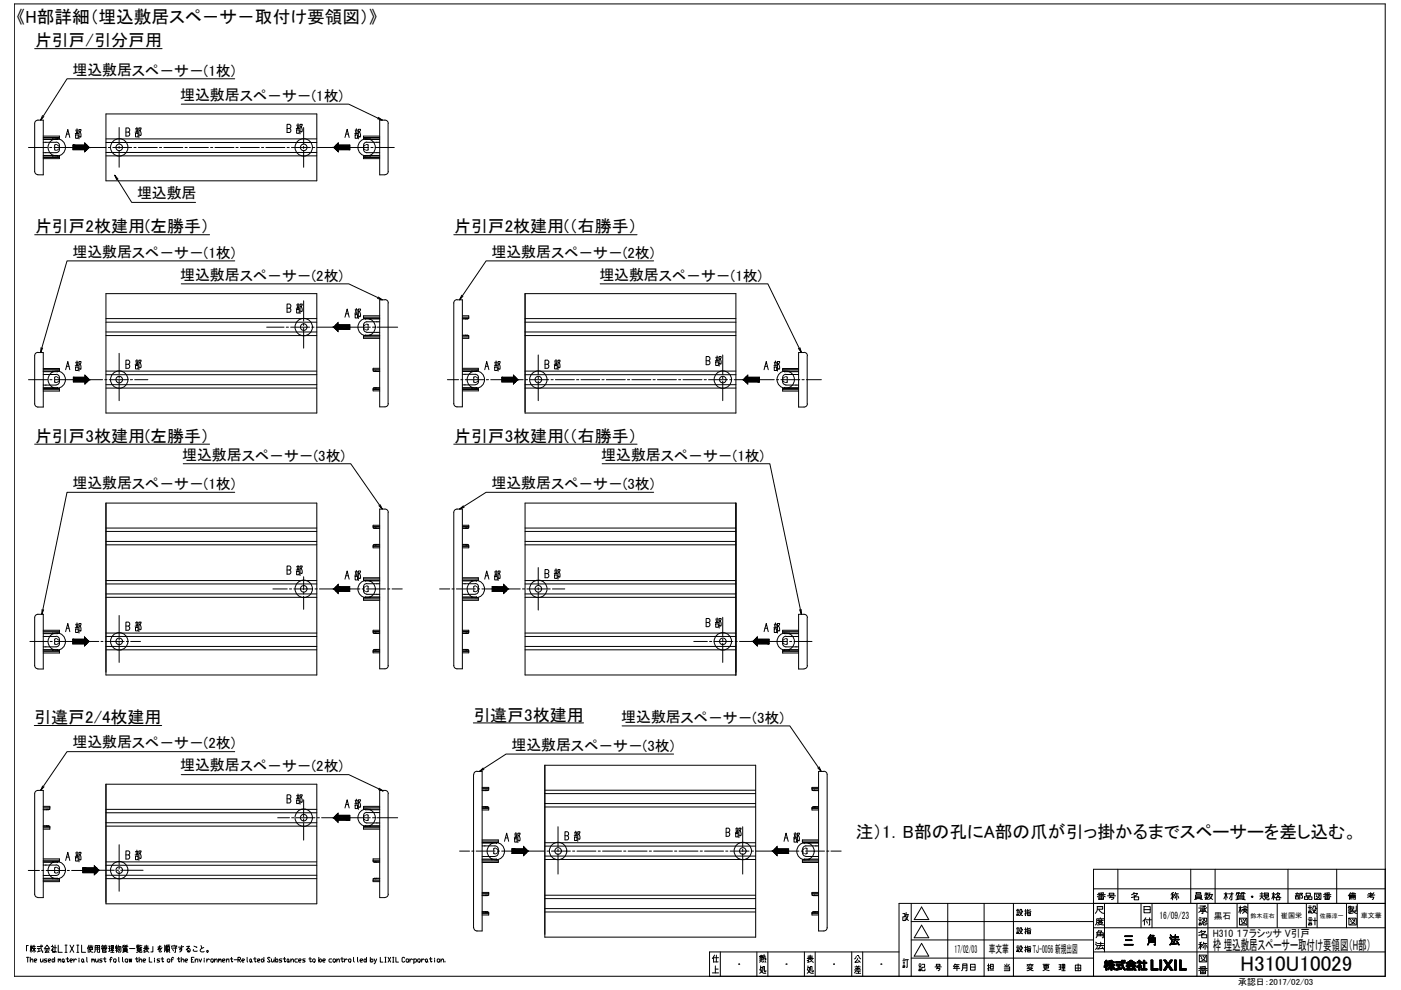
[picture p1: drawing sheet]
<svg xmlns="http://www.w3.org/2000/svg" width="297mm" height="210mm" viewBox="0 0 297 210" stroke-linecap="round" stroke-linejoin="round" font-family="sans-serif">
<defs><g id="words">
<text font-size="4.5" x="263" y="206">H310U10029</text>
<g font-size="3.7">
<text x="3.5" y="4.9">《H部詳細（埋込敷居スペ－サ－取付け要領図）》</text>
<text x="181.4" y="177.6">注）1．B部の孔にA部の爪が引っ掛かるまでスペーサーを差し込む。</text>
</g>
<g font-size="3.6">
<text x="7.4" y="9.8">片引戸/引分戸用</text>
<text x="7.4" y="49.3">片引戸2枚建用(左勝手）</text>
<text x="96.2" y="49.3">片引戸2枚建用(（右勝手）</text>
<text x="7.4" y="93.7">片引戸3枚建用(左勝手）</text>
<text x="96.2" y="93.7">片引戸3枚建用(（右勝手）</text>
<text x="7.3" y="153.3">引違戸2/4枚建用</text>
<text x="100.4" y="152.8">引違戸3枚建用</text>
</g>
<g font-size="3.1">
<text x="15.4" y="15.8">埋込敷居スペ－サ－(1枚)</text>
<text x="38.2" y="21.2">埋込敷居スペ－サ－(1枚)</text>
<text x="29.1" y="42.1">埋込敷居</text>
<text x="15.4" y="54.5">埋込敷居スペ－サ－(1枚)</text>
<text x="38.2" y="59.3">埋込敷居スペ－サ－(2枚)</text>
<text x="104.2" y="54.5">埋込敷居スペ－サ－(2枚)</text>
<text x="127.1" y="59.3">埋込敷居スペ－サ－(1枚)</text>
<text x="38.6" y="97.5">埋込敷居スペ－サ－(3枚)</text>
<text x="127.5" y="97.5">埋込敷居スペ－サ－(1枚)</text>
<text x="15.4" y="103.5">埋込敷居スペ－サ－(1枚)</text>
<text x="104.2" y="103.5">埋込敷居スペ－サ－(3枚)</text>
<text x="131.7" y="153.1">埋込敷居スペ－サ－(3枚)</text>
<text x="15.4" y="158.5">埋込敷居スペ－サ－(2枚)</text>
<text x="108.4" y="159">埋込敷居スペ－サ－(3枚)</text>
<text x="38.2" y="163.4">埋込敷居スペ－サ－(2枚)</text>
</g>
<text font-size="3" x="257.1" y="201.3">枠 埋込敷居スペーサー取付け要領図（H部）</text>
<g font-size="2.4">
<text x="202.4" y="202">17/02/03</text>
<text x="209.6" y="202.1">車文華</text>
<text x="219" y="202.1">TJ-0056 新規出図</text>
</g>
<g font-size="2.2">
<text x="245.9" y="194.9">16/09/23</text>
<text x="257.1" y="198.7">H310 １７ラシッサ V引戸</text>
</g>
<g font-size="1.9">
<text x="257.3" y="194.8">黒石</text>
<text x="262.5" y="208.9">承認日：2017/02/03</text>
</g>
<g font-size="1.5">
<text x="271.6" y="194.7">崔国栄</text>
<text x="288.5" y="194.7">車文華</text>
</g>
<g font-size="1.3">
<text x="265.2" y="194.6">鈴木荘右</text>
<text x="279.9" y="194.6">佐藤淳一</text>
</g>
</g></defs>
<!-- layer: TOS_WA -->
<g fill="none" stroke="#000" stroke-width=".21">
<path d="M3 .8h290.7v206.2h-290.7zM191.4 193.7h.4v.7h-.4v.8h.5v-.4M192.1 194l.1 .7 .4 .5M192.1 193.9h.5M192.1 193.5l-.2 .9M192.5 193.9l-.2 .7-.4 .6M193.2 199.3h38.6M193.2 195.4h38.6M193.2 191.5v15.5M195.4 192.3l1.5 2.7h-3.1zM195.4 196.2l1.5 2.6h-3.1zM200.9 191.5v15.5"/>
<path d="M208.6 191.5v15.5M214.9 191.5v15.5M215.5 196.9h.6M215.5 193.1h.6M215.6 197.6h.4v.3h-.4zM215.6 193.8h.4v.2h-.4zM215.6 197.4h.3M215.6 197.2h.3M215.6 196.7h.3M215.6 193.5h.3M215.6 193.3h.3M215.6 192.8h.3"/>
<path d="M216.2 197.4h.4l-.5 .6M216.2 193.5h.4l-.5 .6M216.3 197.5l.1 .3 .4 .2M216.3 193.6l.1 .4 .4 .1M216.8 197l-.2 .2v-.5h-.3l-.2 .6M216.8 193.2l-.2 .2v-.6h-.3l-.1 .5-.1 .1M217.2 197h.5M217.2 193.2h.5M217.5 196.7l-.1 1.3M217.5 192.8l-.1 1.3M217.7 197.4l-.5 .2M217.7 193.5l-.5 .3"/>
<path d="M217.9 196.7v.5h.6l.1-.1M217.9 197.4h.6v.6h-.6zM217.9 192.8v.6h.6l.1-.2M217.9 193.5h.6v.6h-.6zM217.9 197.7h.6M217.9 193.8h.6M218.5 196.8l-.6 .2M218.5 192.9l-.6 .2M231.8 188.5h61.9M231.8 196.7h61.9M232.3 199.8l.3 .3M232.4 198.8l.2-.3v-.7h1.3v1h-.2"/>
<path d="M232.6 198.1h1.3M232.6 198.4h1.3M232.6 190.1l.9-.4 .8 .4M232.6 195.6h1.2l-.4 .3-.8 .2M232.6 192.2v.7l-.4 .8M232.6 192.2h1.2v.6h-1.2M232.6 189.7h1.7M232.6 195.1h1.3M232.6 192.2h1.2M232.8 195.6l.4 .3 .8 .2M232.9 197.4h.7l-.3 .4v.6M232.9 197.3l-.4 .5"/>
<path d="M233 190.1h1v.6h-1zM233 194.9v.5h.6v-.5M233 189.4l.2 .2M233 190.4h1M233 192.8l.2 .4 .5 .4 .3 .1M233.3 194.6v.2M233.4 199.8v.7l-.6 .7M233.5 189.3v.8M233.5 190.1v.6M234 189.3l-1.1 .1M234 189.4l-.3 .2M234 194.8h-1.5v.8l-.3 .5"/>
<path d="M234.2 191.5v10.3M234.8 189.9h1.7M235.2 190.4l1-.1-.2 .4h-.3M235.2 189.4h1v.4h-1zM235.6 189.9l-.3 .4M237 184.3v7.2M238.5 198.5h1.6M238.5 198.6h1.6M238.5 198.4h1.6M238.6 199.3h1.4M238.6 199.4h1.4M238.6 199.2h1.4"/>
<path d="M239.9 190.3h.1M240.4 189.4h.8a1.3 1.3 0 0 1-1.2 .9M240.4 189.7l.3 .2M240.4 189.2l-.5 .5M240.5 190.1h.9v.7h-.9zM241.9 191.5v5.2M242.6 192.2h1.3v1.3h-1.3zM242.6 192.9h1.3M242.6 195l-.3 .3M242.8 195h1.3M242.9 194.6l-.3 .4v1.1M243.1 195.3l.2 .4"/>
<path d="M243.6 198.9h1.4v1.4h-.3h.3v-1.4h-1.4v.9l-.2 .5 .2-.5zM243.6 199.3h1.4M243.6 199.8h1.4M243.6 199.4h1.4M243.6 199.2h1.4M243.6 199.7h1.4M243.7 194.6v1.5h-.1M243.9 198.4h.7l-.4 .6 .4-.6h-.7M243.9 198.2l-.5 .8 .5-.7v.1l-.5 .6 .5-.7M243.9 198.4h.7l-.4 .6M243.9 198.3h.7l-.4 .6v.9M243.9 198.1l-.5 .8 .5-.7"/>
<path d="M244.2 191.5v5.2M248.1 198.8l.3 .4M248.1 198.9l.3 .4M248.1 198.7l.3 .5M248.1 198.3l.4 .4M248.1 198.1l.4 .5M248.3 189.7h.7M248.5 199.5l-.1 .4-.3 .4 .3-.4 .1-.4-.4 .8 .3-.5 .1-.4-.4 .8M248.5 199.3h1.5M248.5 199.2h1.5M248.5 199.1h1.5M248.6 198.7h1.2"/>
<path d="M248.6 198.6h1.2M248.6 189.3v1.5M248.8 189.2l-.4 .2M248.9 190.4l-.3-.7-.3 .9M249.2 189.5h.6M249.2 198.3v.9l-.5 1 .5-1zM249.2 198.3v1l-.5 .9M249.2 198.1v1l-.5 1 .5-.9v-1M249.2 189.2l-.2 .7M249.3 189.9l-.2 .5M249.5 189.5v1.3M249.5 199.6l.5 .7"/>
<path d="M249.5 199.7l.5 .7M249.5 199.5l.5 .7M249.5 199.5l.5 .8M249.7 189.9l.2 .5M249.8 199.9l-1.3 .2 1.3-.1M252.5 184.3v7.2M253.5 189.8h1.2v.7h-1.2zM253.5 190.3h1.2M253.5 190h1.2M253.6 189.3h1v.3h-1zM253.7 190.6l-.4 .1M253.8 191.5v15.5"/>
<path d="M254.2 192.5h.5a.95 .95 0 0 1-.5 .9M254.2 194.9h.6M254.2 195.8h.5v.3h-.5zM254.3 195.2h.4M254.3 195.5h.4M254.3 194.6h.4M254.4 192.1h1.2l-.6 .2v1.4h-.2M254.5 190.6l.5 .1M254.5 199.8v1.5M254.5 193.2h1.1M254.7 197.5h.9a1.51 1.51 0 0 1-1.4 .8M254.7 197.7l.3 .2"/>
<path d="M254.7 193h.8M254.7 199.8l-.4 .1M254.7 197.3v.2l-.5 .2M254.8 198.2h1v.6h-1zM254.8 192.7h.5M254.9 194.7h.9v.6l-.3 .1M255 195.6l-.2 .4M255 194.9l.5 .3M255.1 195.5v.6h.5l.1-.2M255.2 199.8l-.3 .7M255.3 195.5l.3 .3M255.3 194.7v.5l-.4 .2"/>
<path d="M255.3 192.4a1.07 1.07 0 0 0 .7 1M255.4 189.9l.4-.3 .5 .3M255.4 190.2h.9M255.4 189.6h.9M255.6 189.3l.1 .2M255.7 195.7l.3 .2M255.8 190.1l-.2 .3 .5 .3M255.8 189.3v.6M255.8 192.4l-.3 .3M256.1 190.2a.52 .52 0 0 1-.6 .5M256.1 191.5v15.5M256.1 189.3l-.1 .2"/>
<path d="M256.4 189.8l.1 .3 .6 .6M256.4 189.6h.7M256.5 189.3l-.2 .8M257 189.6l-.2 .6-.5 .5M257.6 184.3v7.2M259.5 189.5h.8M259.9 189.2v1.6M260.2 190.4l-.3-.9-.4 1.1M260.5 189.5h1M261.2 189.2v1.6h-.3M261.2 189.5l-.6 1.1M262.2 189.5h.8"/>
<path d="M262.3 191.5v5.2M262.3 189.9h1.4v.7h-1.4zM262.3 190.1h1.4M262.3 190.4h1.4M262.6 190.7l-.6 .1M262.6 189.5v.4M262.7 192.4h.6M262.8 189.2l-.6 .1-.2 .5M262.8 194.7h1.6v1.4h-1.6zM263 192.1v1.6M263 194.9l.3 .3M263.2 195.4l.9 .5"/>
<path d="M263.2 189.5h.8M263.2 193.2l-.2-.8-.3 1M263.4 190.7l.6 .1M263.4 192.4l.5-.3 .6 .3M263.5 192.8h.9v.4h-.9zM263.6 194.9l.2 .3M263.6 189.5v.4M263.6 192.5h.6M263.8 189.2l-.6 .1v.3l-.2 .2M263.9 192.5v.7l-.5 .5M263.9 193.2l.6 .5M264.1 194.9a1.39 1.39 0 0 1-1.1 1.1"/>
<path d="M264.6 191.5v5.2M265.3 190.1l.2-.1 .2 .1-.1 .1zM267.1 190h.9M267.2 189.5h.7M267.5 190.1l.5 .6M267.5 189.2v.9l-.4 .6M268.1 189.3h.8v.9h-.8zM268.1 189.9h.8M268.1 189.6h.8M268.3 190.2l-.2 .6h-.1M268.6 190.2l.1 .6h.3l.1-.3M269.7 189.5h.6"/>
<path d="M270 189.2v1.6M270.2 190.4l-.2-.9-.4 1.1M270.6 190.3h.7v.5h-.7zM270.8 189.6l.8 .8M270.8 189.4h.5l-.7 .9-.3 .1M270.8 191.5v5.2M271 189.2l-.7 .5M273.1 184.3v7.2M274.6 189.9h.9M274.7 190.1h.7v.5h-.7zM274.7 189.5h.7M274.8 189.6l.1 .3"/>
<path d="M275 189.3v.2M275.2 189.6v.3M275.8 190.4h.4a.48 .48 0 0 0-.4-.7l.4-.3h-.6v1.3M276.6 190.1h.7v.6h-.7zM276.9 189.4h.9v.5h-.9zM277 191.5v5.2M277.4 192.4h.7M277.4 194.9h.8M277.4 193.3h.6v.2h-.6zM277.5 190.1h.7v.6h-.7zM277.5 195.8h.6v.3h-.6zM277.5 195.2h.6"/>
<path d="M277.5 195.5h.6M277.5 194.6h.6M277.5 193h.4M277.5 192.7h.4M277.5 192.1h.4M278.3 192.9h.6l-.3 .5-.5 .3M278.4 195.2h.8M278.4 193l.2 .4 .6 .3M278.7 189.4h1.4v1.3h-1.4zM278.8 194.6v1.5M279 189.6l.2 .3M279 190.1l.9 .4"/>
<path d="M279.2 192.5l-.1 .2h-.2v-.6h-.5l-.1 .5-.2 .2M279.3 191.5v5.2M279.4 189.6l.2 .3M279.9 189.6a1.26 1.26 0 0 1-.9 1M280.6 190.1l.8-.4 .8 .4M280.6 189.7h1.6M281 190.1h.8v.6h-.8zM281 190.4h.8M281 189.4l.2 .2M281.4 189.3v.8M281.4 190.1v.6M281.8 189.3l-.9 .1"/>
<path d="M281.8 189.4l-.2 .2M283.4 184.3v7.2M285.5 191.5v5.2M285.9 193.2h1.8M285.9 192.5h1M286 194.7h1.6v1.4h-1.6zM286 193v-.3h.8v.3h-.2M286 192.3l-.1 .1M286 192.1v.2h.8M286.1 189.6l-.2 .3M286.2 194.9l.3 .3M286.2 193.4v.3"/>
<path d="M286.3 189.3l-.2 .3v1.1M286.3 189.5h1.1M286.4 195.4l.9 .5M286.4 192.1v.9M286.5 190.7v-.8h.8v.8h-.1M286.5 190.3h.8M286.5 190.1h.8M286.6 193.2l-.7 .2M286.7 189.3v.3M286.8 194.9l.2 .3M286.8 193v.2M286.9 193.2l.5 .4 .3 .1"/>
<path d="M286.9 193.6l-.9 .1M286.9 189.9v.8M287 192.2v.6M287 189.3v.3M287.3 194.9a1.28 1.28 0 0 1-1.1 1.1M287.4 193.3l-.3 .1M287.4 189.8h-1.1l-.1 .8M287.6 192.1v.9h-.2M287.8 191.5v5.2M289.9 189.8h1.6M290.1 189.5h.8M290.5 189.9v.3h.8l-.1 .4-.3 .1"/>
<path d="M290.6 189.3v.5M291.1 189.9l-.6 .2M291.3 189.3a2.25 2.25 0 0 1-1.4 .9M293.7 184.3h.1M293.7 184.3h-61.9v22.7M293.7 191.5h-103.1v15.5M5.6 203h.6M5.9 203v1M6 200.5h-.4v1.1M6.4 203.7l.4-.4 .2 .7M6.4 203v1M6.5 200.7h.2"/>
<path d="M6.6 200.4v1.5M6.7 201.5l-.1-.8-.2 1M6.8 201.7l.4-.6 .4 .6M6.8 201.1h.8M6.9 200.7h.6M7 200.5l-.2 .5M7.2 200.4v1.5M7.3 203.7h.3l.2-.2-.2-.2-.3 .2v.3l.3 .2M7.9 201.1h.7M7.9 200.7h1.1M8.2 201.1v.6M8.6 203.3l.1 .7 .4-.3"/>
<path d="M8.6 201.6l-.7 .2M8.7 200.4l.1 1 .2 .5v-.3M8.8 200.4l.2 .1M9.1 203.3v.7M9.4 201.1l.6-.7 .5 .7M9.5 201.4h1M9.6 201.1h.7M9.9 203.3h-.4l-.1 .2 .1 .2h.3l.1 .1-.1 .2h-.4M10 201.4l-.4 .5 .7-.1M10.1 201.7l.3 .2M10.2 203.7h.4l.2-.2-.2-.2-.4 .2v.3l.4 .2M10.9 200.7h.4l-.4 .8"/>
<path d="M11.1 200.4v.3M11.2 203.3l.4 .4-.3 .3-.3-.2zM11.3 201.4l-.2-.2v.7M11.3 200.9h.7M11.6 203v1M11.7 200.4v1.4h-.4h.8M12.3 200.4v1.5h.9M12.3 203.5l.2-.2 .1 .4M12.3 203.3v.7M12.6 203.5l.2-.2 .1 .2v.5M13.3 203.3l.3 .2v.3l-.2 .2-.2-.2zM13.6 203.8l.1 .2"/>
<path d="M13.8 200.4h.4M13.8 201.9h.4M14 203.3h.5M14 200.4v1.5M14.3 203v.8l.1 .2 .1-.2M14.8 203.7h.4l.2-.2-.2-.2-.4 .2v.3l.4 .2M14.8 200.4l.8 1.5M15.6 200.4l-.8 1.5M15.6 203.3v.7M16.2 203.5l-.3-.2-.3 .4M16.3 200.4h.4M16.3 201.9h.4"/>
<path d="M16.5 200.4v1.5M16.7 203.1v.2M16.7 203.5v.5M17.3 200.4v1.5h.8M17.4 203.3l.3 .2-.1 .5-.3-.2zM17.7 203.8l.2 .2M18.4 203l.1 1M18.7 200.8l-.2 .3M18.9 200.4l-.2 .4v1.1M18.9 200.6h.8M19 200.9h.6v.4h-.6zM19 201.5l.7 .4"/>
<path d="M19.3 200.4a1.36 1.36 0 0 1-.4 1.5M19.5 203.5l.1-.2 .1 .4M19.5 203.3v.7M19.7 203.5l.2-.2 .1 .2v.5M20 201.9l.2-.2v-1.2h.9v1.4h-.2M20.2 201.2h.9M20.2 200.9h.9M20.3 203.3v.5l.1 .2 .4-.3M20.6 200.5v1.4M20.8 203.3v.7M21.5 201.2l.1-.3h1.1l-.1 .3M21.7 203.3h-.5l-.1 .2 .1 .2h.3l.2 .1-.2 .2h-.4"/>
<path d="M21.7 200.6h.4M21.7 201.1h.7v.3h-.7zM21.7 201.6h.8v.3h-.8zM21.7 200.4l-.2 .3M21.7 201.4v.2M21.8 200.6l.1 .2M21.9 203.3h.6M22.1 200.8v.1M22.2 203v.8l.1 .2 .2-.2M22.3 200.6h.4M22.3 200.4l-.2 .3M22.4 200.6l.1 .2"/>
<path d="M23 201.1h.4M23 200.6h.4M23.2 203.5h.5M23.2 200.6v1.1M23.4 201.6l-.4 .1M23.5 201.9h.7M23.5 201.5h.6M23.6 200.5h.5v.7h-.5zM23.6 200.9h.5M23.8 203.1l-.1-.1-.3 .1v.9M23.8 200.5v1.4M24.2 203.3h.3l.1 .2-.1 .5h-.3l-.1-.2z"/>
<path d="M24.5 200.6v.2h.4M24.5 200.8v.3M24.7 200.4v1.5M24.9 201.2l-.4 .3M25 200.7h.6v1l-.2 .2M25.1 200.4l-.2 .7M25.2 203l.1 1M25.2 200.7v.5l-.3 .5M25.4 200.7v.4l-.3 .8M26 203v.8l.1 .2M26.1 200.6h.4M26.1 201.1h.9v.6h-.9z"/>
<path d="M26.1 201.5h.9M26.1 201.3h.9M26.3 201.8l-.3 .1M26.3 200.6v.4M26.4 200.4l-.3 .1-.1 .4M26.5 203.5l.5-.2 .1 .2-.1 .5-.5-.2zM26.6 200.6h.5M26.8 201.8l.3 .1M26.9 200.6v.4M27 200.4l-.4 .1-.1 .4M27.4 203.3l.1 .7 .1-.7 .2 .7 .1-.7M27.5 201.1h1.1"/>
<path d="M28.7 203.3h.5M29 203v.8l.1 .2 .1-.2M29 200.6h.4v.2h-.4M29.1 201.1h.8v.5h-.8zM29.1 201.3h.8M29.1 201.5h.8M29.3 200.4v.2M29.3 200.8v.2M29.4 201.6l-.1 .2-.4 .1M29.5 200.4h-.5v.6h.5M29.5 203.7l.4-.4 .1 .7M29.5 203v1"/>
<path d="M29.6 201.6l.1 .3h.3l.1-.2M29.7 200.9h.4M29.7 200.5l-.1 .2M29.7 200.4v.1h.4M30.3 203.7h.5l.1-.2-.1-.2h-.3l-.2 .2 .2 .5h.3M30.4 201.6l.3-.1v.4M30.4 201.1h1.2M30.6 200.9h.8M30.6 200.6h.8M31 201.2l.3 .5 .3 .2M31 200.4v.7l-.3 .4M31.1 201.7l-.6 .2"/>
<path d="M31.4 201.3l-.3 .2M31.7 203v1h.5M32.4 200.7v1.1h-.4M32.8 203.1v.2M32.8 203.5v.5M33.9 203.3h-.5l-.1 .2 .1 .2h.3l.2 .1-.2 .2h-.4M33.9 200.5l-.4 .8 .5-.3 .1 .5M34.1 200.6l-.6 .2M34.1 203.3h.6M34.4 200.9l-.7 .6 .1 .3 .5-.1M34.4 203v.8l.1 .2 .2-.2M34.9 200.4v1.4"/>
<path d="M35.1 200.6v.9M35.3 200.4v1.4M35.4 200.4h.6M35.5 200.7h.4v.9h-.4zM35.5 201.3h.4M35.5 201h.4M35.6 201.6l-.2 .3M35.6 203.3l.4 .2v.3l-.2 .2-.3-.2zM35.7 200.4l-.2 .3M35.8 201.6l.2 .3M36.3 203.5h.4M36.4 200.8v-.2h1.1l-.1 .2"/>
<path d="M36.4 201h1.1M36.6 201.3l.2 .3M36.8 203.1l-.1-.1-.3 .1v.9M36.9 200.4v.2M37.2 200.7v1.2h-.2M37.6 203.3h.5M37.9 203v.8l.1 .2 .1-.2M38.4 203.7l.4-.4 .2 .7M38.4 203v1M38.5 200.5v.8h-.4l.1-.2h.2l.1 .4-.4 .3M38.9 200.7l-1.1 .1M39.2 203.7h.5l.1-.2-.1-.2-.5 .2v.3l.5 .2"/>
<path d="M39.6 200.7l.6-.1-.7 .8 .7-.3 .1 .2-.1 .5h-.4l-.1-.2 .3-.1 .1 .3M40.6 203.5h.2M41 201.3v.2l.2 .2 .6-.1M41.1 200.6l.6 .2-.1 .1M41.1 203h-.5v1h.5M41.4 203.7l.4-.4 .1 .7M41.4 203.3v.7M42.2 203.3l.3 .7 .2-.7M42.6 200.5l.2 .6M43.2 200.9a.79 .79 0 0 0-.8 .7l.3 .2 .6-.1M43.3 203.1v.2M43.3 203.5v.5"/>
<path d="M43.8 203.3v.7M44.4 203.5l-.3-.2-.3 .4M44.8 203.3h.3l.1 .2-.1 .5h-.3l-.1-.2zM45.5 203.7l.4-.4 .1 .7M45.5 203.3v.7M46.3 203.5l.2-.2 .1 .4M46.3 203.3v.7M46.6 203.5l.2-.2 .1 .2v.5M47.1 203.7h.5l.1-.2-.1-.2-.5 .2v.3l.5 .2M48 203.7l.4-.4 .1 .7M48 203.3v.7M48.8 203.3h.5"/>
<path d="M49.1 203v.8l.1 .2 .1-.2M49.6 203.5h.6M50.4 203.5h.5l.1-.2-.1-.3h-.5v1M50.6 203.5l.4 .5M51.3 203.7h.4l.1-.2-.1-.2-.4 .2v.3l.4 .2M52.4 203l.1 1M53.1 203.3l.2 .2-.1 .5-.3-.2zM53.3 203.8l.2 .2M53.7 203.3h.6M54 203v.8l.2 .2 .1-.2M54.6 203.7h.4l.1-.2-.1-.2-.4 .2 .1 .5h.3M55.5 203.3l.5 .4-.3 .3-.3-.2z"/>
<path d="M56 203v1M57.3 203.1l-.2-.1-.4 .1 .6 .7-.2 .2-.4-.2M57.6 203.3l.1 .7 .4-.3M58.1 203.3v.7M58.4 203v1M58.7 203.3l.2 .2-.1 .5-.4-.3zM59.8 203.3h-.5l-.1 .2 .1 .2h.3l.2 .1-.2 .2h-.4M60 203.3h.6M60.3 203v.8l.1 .2 .2-.2M61 203.3l.2 .2-.1 .5-.2-.2zM61.2 203.8l.2 .2M61.7 203.7l.4-.4 .1 .7"/>
<path d="M61.7 203.3v.7M63.1 203.3h-.5l-.1 .2 .1 .5h.5M63.3 203.7h.4l.2-.2-.2-.2h-.3l-.1 .2 .1 .5h.3M64.7 203.3h-.4l-.1 .2 .1 .2 .4 .1-.2 .2h-.3M65.5 203.3h.5M65.7 203v.8l.2 .2 .1-.2M66.3 203.5l.4-.2 .1 .2-.1 .5-.4-.2zM67.6 203v1M67.9 203.3l.2 .2-.1 .5-.4-.3zM68.4 203.7h.5l.1-.2-.1-.2h-.3l-.2 .2 .2 .5h.3M70.3 203.3h-.4l-.1 .2 .1 .5h.4M70.7 203.3l.4 .2v.3l-.1 .2-.4-.2z"/>
<path d="M71.4 203.7l.4-.4 .2 .7M71.4 203.3v.7M72.2 203.3h.6M72.5 203v.8l.1 .2 .2-.2M73.1 203.3v.7M73.6 203.5l-.3-.2-.2 .4M74 203.3l.4 .2-.1 .5-.4-.2zM75 203v.8l.1 .2M75.8 203l.1 1M76.4 203.7h.4l.1-.2-.1-.2h-.3l-.1 .2 .1 .5h.3M77.2 203.5l.3-.2 .2 .4-.2 .3-.3-.2zM77.7 203v1"/>
<path d="M78.5 203v1M78.8 203.3l.3 .2v.3l-.2 .2-.4-.3zM79.3 203.3l.3 .7M79.9 203.3l-.5 1h-.1M80.6 203v1h.6M81.6 203h.3M81.6 204h.3M81.7 203v1M82.3 203l.5 1M82.8 203l-.5 1M83.3 203h.2M83.3 204h.2"/>
<path d="M83.4 203v1M83.9 203v1h.6M85.8 203.1l-.1-.1-.5 .1v.7l.2 .2 .4-.2M86.2 203.3h.3l.1 .2-.1 .5h-.3l-.1-.2zM86.9 203.3v.7M87.4 203.5l-.2-.2-.3 .4M87.7 203.5l.2-.2h.3l.1 .2-.1 .5h-.5M87.7 203.3v1M88.7 203.3h.3l.1 .2-.1 .5h-.3l-.2-.2zM89.4 203.3v.7M89.9 203.5l-.3-.2-.2 .4M90.3 203.3l.3 .2-.1 .5-.3-.2z"/>
<path d="M90.6 203.8l.1 .2M91 203.3h.6M91.3 203v.8l.1 .2 .2-.2M92.1 203.1v.2M92.1 203.5v.5M92.8 203.3l.4 .2v.3l-.1 .2-.4-.2zM93.5 203.7l.4-.4 .2 .7M93.5 203.3v.7M94.3 203.8v.2M151 206.3h1.3M151.3 202.9l-.3 .3M151.4 203.1h.9"/>
<path d="M151.5 203.9h.8M151.5 202.5l-.2 .4v1.1M151.7 205.5h.6M151.7 204.8v1.5M151.9 202.5v1.4M152.7 201.8v5.2M156.6 204.4h.1M160.5 201.8v5.2M161.1 203.3h.6M161.1 202.6h.6M161.2 205.6l.2 .5 .5 .3h.5M161.3 205.1h.4l-.3 1-.3 .3"/>
<path d="M161.3 204.8l-.2 .8M161.3 203.7l-.2 .3M161.3 202.8l-.2 .3M161.4 203.1v.5M161.4 202.5v.3h-.3h.6M161.4 203.7l.3 .3M161.5 202.8v.3h.2v-.1M161.7 203.5l-.6 .1M161.7 202.7h.5v.8l.2-.3M161.8 203l.2 .2M161.8 203.7l.2 .3M162 202.4l-.3 1.1"/>
<path d="M162.2 203.7l.2 .3M162.4 205.8v.2h-.3v-1.1h-.3l-.1 .9-.2 .3M162.8 201.8v5.2M166.7 204.4h.1M170.5 201.8v5.2M171.1 203.7l.3-.1v.4M171.1 203.2h1.4M171.2 205.6l.3 .5 .5 .3h.5M171.3 205.1h.4l-.3 1-.3 .3M171.3 204.8l-.2 .8M171.3 202.7h.9M171.3 203h.9"/>
<path d="M171.8 203.3l.4 .6 .3 .1M171.8 202.5v.7l-.4 .4M171.9 203.9l-.7 .1M172.2 203.4l-.2 .2M172.5 205.8v.2l-.3 .1v-1.2h-.4v.9l-.2 .3M172.8 201.8v5.2M176.7 204.4h.1M180.6 201.8v5.2M181.2 205.6h1.3M181.3 205h1.1M181.4 205.3h.9M181.5 206.4h1"/>
<path d="M181.6 205.6l-.4 .7M181.6 202.8l-.4 .5M181.6 204.8l.1 .2M181.6 205.9h.8M181.7 202.6h.3l.5 .7M181.8 203.2l-.5 .8 .9-.1M181.8 205v.6M182 205.9v.5M182.1 203.6l.3 .4M182.1 204.8l-.2 .2M182.9 201.8v5.2M186.8 204.4h.1"/>
<path d="M190.6 201.8h-40.2v5.2M191.4 203.7h.5M191.5 204.8h.3v.3h-.3zM191.5 204.4h.3M191.5 204h.3M191.5 203.4h.3M191.9 203.5h.7M192.3 203.5v1.6h-.1M193.2 203.1h38.6M194.8 204.6h.6M194.8 205.5h.5v.3h-.5zM194.9 205.2h.3"/>
<path d="M194.9 204.9h.3M194.9 204.4h.3M195.4 200l1.5 2.7h-3.1zM195.5 204.5h.5v.6h-.6l.1 .7h.6v-.4M198.2 205h1.4M198.5 205.4l.8-.1-.2 .4-.2 .1M198.5 204.5h.8v.3h-.8zM198.9 205l-.2 .3M202.1 205.3h1.4M202.4 204.5l-.3 .4M202.5 204.4l-.1 .1h1M202.9 204.5v1.3"/>
<path d="M203.3 204.9h-.9v.4M203.9 205.8l.2-.5v-.9h.9v1.4h-.2M204.1 205.2h.9M204.1 204.8h.9M205.8 204.5h.9v1.2h-.9zM205.8 205h.9M209.4 204.8h.4M209.6 204.4l-.1 1.4M209.8 205.1l-.4 .3M209.8 205.7h.9M210 204.5h.6v.9h-.6zM210 204.9h.6"/>
<path d="M212.9 205h1.2v.8h-1.2M212.9 205.4h1.2M213 204.5l.3 .3M213.5 204.4v.6M214 204.5l-.3 .3M215.5 200.8h.6M215.6 201.5h.4v.2h-.4zM215.6 201.3h.3M215.6 201h.3M215.6 200.6h.3M216.2 201.2h.4l-.5 .6M216.3 201.3l.1 .4 .4 .1"/>
<path d="M216.8 200.9l-.2 .2v-.5h-.3l-.2 .6M217.2 200.9h.5M217.5 200.6l-.1 1.2M217.7 201.2l-.5 .3M217.7 204.5h1.4M217.9 200.6v.5h.6l.1-.2M217.9 201.2h.6v.6h-.6zM217.9 201.5h.6M217.9 204.6l-.2 .2M218.1 205.3l1 .5M218.1 205.3h.8l-1.2 .5M218.2 204.5v.3l-.3 .3"/>
<path d="M218.2 205.1l-.5 .3M218.4 204.4v.1M218.5 200.6l-.6 .2M218.6 204.5v.6M218.8 204.6l.2 .2M221.1 204.5h1.3M221.3 204.7h1v.6h-1zM221.3 205h1M221.4 205.3l.3 .3 .7 .2M221.8 204.5l-.1 .9-.6 .4M224.5 205h.5M224.5 204.5h.5"/>
<path d="M224.8 204.5v1M225 205.5l-.5 .1M225.1 205.8h.7M225.2 205.4h.6M225.2 204.5h.5v.7h-.5zM225.2 204.8h.5M225.5 204.5v1.3M228 204.6h1.1v1.2h-1.1zM228 205.3h1.1M228.6 204.4v1.4M231.8 201.8h61.9M232.2 200.1l.4 .4"/>
<path d="M232.6 200.6v.4l-.4 .3M232.6 200.5h1.4M232.7 200.1h1.3M233.7 200.8l.3 .5M233.9 201.1l-1.3 .1M234.1 204.8v.3M234.2 203.9v.3M234.2 204.7v.3M234.2 204.6v.4M234.3 203.9v.3M234.3 204.4v.6M234.4 203.9v.3"/>
<path d="M234.4 204.3v.5M234.4 203.6h.3v.3h.2v.3h-.2l.2 .3v.4l-.2-.2v1h-.3v-.9l-.3 .3 .3-.8v-.1h-.2v-.3h.2zM234.4 203.9v.9M234.5 203.6v2.1M234.6 203.6v2.1M234.7 203.6v2.1M234.8 203.9v.3M234.8 204.4v.4M234.8 204.5v.3M234.9 203.9v.3M234.9 204.5v.4M234.9 205.3v.3"/>
<path d="M235 204.1v.3M235 204.5v.3M235 205.3v.3M235.1 204v.4M235.1 204.5v.3M235.1 205.2v.4M235.1 203.7h.3v.2h.1v-.3h.3v.3h.4v.3h-.4v.3h.5v.3h-.3l.3 .8-.5-.7v.8h-.3v-.8l-.6 .7v-.3l.4-.5h-.3v-.3h.5v-.3h-.2l-.3 .3zM235.1 203.7v.7M235.1 205v.5M235.2 203.7v.6M235.2 204.5v.3M235.2 205v.4"/>
<path d="M235.2 203.7v.5M235.2 204.9v.4M235.3 203.7v.5M235.3 204.5v.8M235.4 203.7l-.1 .5M235.4 204.5l-.1 .7M235.4 203.9v.3M235.4 204.5v.6M235.4 204.5v.5M235.5 203.9v.3M235.5 204.5v.4M235.5 203.6v2.1"/>
<path d="M235.6 203.6v2.1M235.7 203.6v2.1M235.8 203.9v.3M235.8 204.5v.5M235.9 203.9v.3M235.9 204.5v.5M235.9 204.5v.6M236 203.9v.3M236 204.5v.8M236 204.5v.3M236 204.8v.5M236.1 203.9v.3"/>
<path d="M236.1 204.5v.3M236.1 205v.4M236.1 205v.5M236.2 203.9v.3M236.2 204.5v.3M236.2 205.1v.5M236.2 205.3v.3M236.3 204.5v.3M236.3 205.3v.3M236.5 203.9h1.3v-.3h.3v.3h.4v.3h-.4v.3l.2 .6 .3 .3v.3l-.5-.4-.3-1.1h-1.3zM236.6 203.9v.3M236.6 205.4v.3"/>
<path d="M236.6 204.5h1.1v.3h-.4v.5l.5-.1v.3l-1.3 .2v-.3h.6v-.6h-.5zM236.6 205.4v.2M236.7 203.9v.3M236.7 204.5v.3M236.7 205.4v.2M236.8 203.9v.3M236.8 204.5v.3M236.8 205.4v.2M236.9 203.9v.3M236.9 204.5v.3M236.9 205.4v.2M237 203.9v.3"/>
<path d="M237 204.5v.3M237 205.4v.2M237.1 203.9v.3M237.1 204.5v1.1M237.2 203.9v.3M237.2 204.5v1.1M237.3 203.9v.3M237.3 204.5v1.1M237.3 204.5v.3M237.3 205.3v.3M237.4 203.9v.3M237.4 204.5v.3"/>
<path d="M237.4 205.3v.3M237.5 203.9v.3M237.5 204.5v.3M237.5 205.3v.3M237.6 203.9v.3M237.6 204.5v.3M237.6 205.3v.2M237.7 203.9v.3M237.7 204.5v.3M237.7 205.2v.3M237.8 203.6l.1 1.1M237.8 205.2v.3"/>
<path d="M237.9 203.6v1.3M237.9 203.6v1.4M238 203.6v1.5M238 203.6l.1 1.7M238.1 203.9v.3M238.1 204.6v.7M238.2 203.9v.3M238.2 204.8v.6M238.2 203.6h.3v.2h-.3zM238.2 203.6v.2M238.2 204.9v.5M238.2 205l.1 .6"/>
<path d="M238.3 203.6v.2M238.3 203.9v.3M238.3 205.2v.4M238.4 200.3h1.8M238.4 200.4h1.8M238.4 200.2h1.8M238.4 203.6v.2M238.4 203.9v.3M238.4 205.2v.4M238.4 205.3v.3M238.4 205.3v.4M238.5 203.6v.2"/>
<path d="M238.5 203.9v.3M238.5 205.4v.3M238.8 204.1l.8-.5h.4l.8 .5v.3l-.3-.1v.2h-1.4v-.2l-.3 .1zM238.8 204.7h2v.3h-1.2l-.3 .4h.8l.2-.1-.2-.3h.4l.3 .7-.4-.1h-1.6v-.2h.2l.2-.4h-.4zM238.8 204.1v.3M238.8 204.7v.3M238.9 204.7v.3M238.9 205.4v.2M238.9 204.1v.3M239 204.1v.2M239 204.7v.3M239 205.4v.2"/>
<path d="M239 204v.3M239 205.3v.3M239.1 204v.5M239.1 204.7v.3M239.1 205.1v.5M239.2 204.2h.2a.45 .45 0 0 1 .4-.3 .45 .45 0 0 1 .4 .3h.2zM239.2 203.9v.6M239.2 204.7v.9M239.3 203.9v.6M239.3 204.7v.9M239.4 203.9v.3M239.4 204.2v.3"/>
<path d="M239.4 204.7v.9M239.4 203.8v.4M239.4 204.7v.5M239.4 205.4v.2M239.5 203.8v.3M239.5 204.2v.3M239.5 204.7v.4M239.5 205.4v.2M239.6 203.7v.4M239.6 204.7l-.1 .3M239.6 203.7v.3M239.6 204.2v.3"/>
<path d="M239.6 204.7v.3M239.6 205.4v.2M239.6 203.6v.4M239.7 203.6v.3M239.7 204.2v.3M239.7 204.7v.3M239.7 205.4v.2M239.8 203.6l-.1 .3M239.8 203.6v.3M239.8 204.2v.3M239.8 204.7v.3M239.8 205.4v.2"/>
<path d="M239.9 203.6v.3M239.9 204.2v.3M239.9 204.7v.3M239.9 205.4v.2M239.9 203.6l.1 .4M240 203.7v.3M240 204.2v.3M240 204.7v.3M240 205.4v.2M240.1 203.7v.3M240.1 204.2v.3M240.1 204.7v.3"/>
<path d="M240.1 205.4v.2M240.1 203.7v.4M240.1 203.8v.3M240.2 205v.1M240.2 205.3v.3M240.2 203.9v.3M240.2 204.2v.3M240.2 204.7v.3M240.2 205v.2M240.3 203.9v.3M240.3 204.2v.3M240.3 204.7v.3"/>
<path d="M240.3 205v.3M240.3 205.3v.3M240.3 203.9v.6M240.3 205v.6M240.4 203.9v.6M240.4 204.7v.3M240.4 205v.6M240.4 204v.5M240.5 204v.5M240.5 204.7v.3M240.5 205.1v.6M240.5 204v.3"/>
<path d="M240.5 205.2v.5M240.6 204v.3M240.6 204.7v.3M240.6 205.3v.4M240.7 204.1v.2M240.7 204.7v.3M240.7 205.3v.4M240.7 205.4v.3M240.7 205.5v.2M240.8 204.1v.3M240.8 204.7v.3M240.8 205.6v.1"/>
<path d="M240.8 205.7h.1M241.1 204.9v.3M241.1 203.9h.3v-.3h.3v.3h.3l-.2 .7 .2 .2v.3l-.3-.2v.8h-.3v-.7l-.3 .2v-.3l.6-.7h-.6zM241.1 203.9v.3M241.2 203.9v.3M241.2 204.8v.3M241.3 203.9v.3M241.3 204.8v.3M241.3 204.8v.2M241.4 203.9v.3M241.4 204.7v.3M241.5 203.6v.6"/>
<path d="M241.5 204.6v1.1M241.5 204.5v1.2M241.6 203.6v.6M241.6 204.4v1.3M241.6 203.6l.1 2.1M241.7 203.9v1M241.8 203.9v1M241.8 203.9v.6M241.8 204.7v.3M241.8 204.7l.1 .3M241.9 203.9l-.1 .5M242 203.9v.3"/>
<path d="M242 204.8v.3M242 205.4v.2M242.1 204v.3M242.1 205.4v.2M242.2 204v.3M242.2 205.4v.2M242.3 204v.3M242.3 205.4v.2M242.4 204v.3M242.4 205.4v.2M242.4 203.6h.3v.4h.4v.3h-.4v1.1h.5v.2h-1.3v-.2h.5v-1.1h-.4v-.3h.4zM242.4 203.6v2"/>
<path d="M242.5 203.6v2M242.6 203.6v2M242.7 203.6v2M242.8 204v.3M242.8 205.4v.2M242.9 204v.3M242.9 205.4v.2M243 204v.3M243 205.4v.2M243.1 204v.3M243.1 205.4v.2M243.4 200.3l.2-.4v-.9h1.4v1.3h-.3"/>
<path d="M243.4 200.4l.2-.4v-1h1.4v1.4h-.3M243.4 200.2l.2-.4v-.9h1.4v1.3h-.3M244 203.6h.4v1.8h1.1v.3h-1.5zM244.1 203.6v2.1M244.2 203.6v2.1M244.3 203.6v2.1M244.4 203.6v2.1M244.5 205.4v.3M244.6 205.4v.3M244.7 205.4v.3M244.8 205.4v.3M244.9 205.4v.3"/>
<path d="M245 205.4v.3M245.1 205.4v.3M245.2 205.4v.3M245.3 205.4v.3M245.4 205.4v.3M245.5 205.4v.3M245.9 203.6h.4v2.1h-.4zM245.9 203.6v2.1M246 203.6v2.1M246.1 203.6v2.1M246.2 203.6v2.1M246.7 205.6v.1"/>
<path d="M246.7 203.6h.5l.5 .7 .5-.7h.4l-.7 1 .8 1.1h-.5l-.6-.8-.5 .8h-.4l.7-1.1zM246.7 203.6h.1M246.8 203.6v.1M246.8 205.5v.2M246.9 203.6v.2M246.9 205.4v.3M247 203.6v.3M247 205.3v.4M247 203.6v.4M247 205.2v.5M247.1 203.6v.6M247.1 205v.7"/>
<path d="M247.2 203.6v.6M247.2 205v.6M247.2 203.7v.6M247.2 204.9v.7M247.3 203.7v.6M247.3 204.8v.7M247.3 203.8v.7M247.3 204.7v.7M247.4 203.9v.6M247.4 204.7v.6M247.4 204v1.2M247.5 204v1.1"/>
<path d="M247.6 204.2v.8M247.6 204.2v.7M247.7 204.3v.6M247.8 204.2v.8M247.8 204.1v1M247.8 204v1.2M247.9 204v1.3M247.9 204.7l.1 .7M248 203.9l-.1 .6M248 203.8v.6M248 204.8v.7M248.1 200.3l.4-.8-.1 .5-.3 .4"/>
<path d="M248.1 203.7v.6M248.1 204.9v.7M248.1 203.7v.5M248.1 205v.6M248.2 203.6v.6M248.2 205v.7M248.2 203.6v.5M248.2 205.1v.6M248.3 203.6v.4M248.3 205.1v.6M248.3 205.2v.5M248.4 205.3v.4"/>
<path d="M248.4 203.6v.3M248.4 203.6v.2M248.4 205.4v.3M248.5 203.6v.1M248.5 205.5v.2M248.5 205.6v.1M248.6 203.6h.1M248.6 205.6v.1M248.6 205.7h.1M248.7 200.1l.5-.9v-1v1l-.5 1M249 203.6h.4v2.1h-.4zM249.1 203.6v2.1"/>
<path d="M249.2 203.6v2.1M249.3 203.6v2.1M249.4 203.6v2.1M249.8 200.1l-1.3 .1M249.8 200l-1.3 .2M249.8 200l-1.3 .1M250.1 203.6h.3v1.8h1.1v.3h-1.4zM250.1 203.6v2.1M250.2 203.6v2.1M250.3 203.6v2.1M250.4 203.6v2.1M250.5 205.4v.3"/>
<path d="M250.6 205.4v.3M250.7 205.4v.3M250.8 205.4v.3M250.9 205.4v.3M251 205.4v.3M251.1 205.4v.3M251.2 205.4v.3M251.3 205.4v.3M251.4 205.4v.3M251.5 205.4v.3M254.2 205.8l.8-.5 1 .5M254.2 205.3h1.8"/>
<path d="M254.2 200.3h.7M254.3 202.5h1.5v1.4h-1.5zM254.5 205.8h1.1v.6h-1.1zM254.5 202.7l.3 .3M254.5 205.1l.3 .2M254.5 206.1h1.1M254.7 203.2l.9 .6M254.9 200.9l-.4-.6-.3 .8M255 202.7l.3 .3M255 205v1.4M255.2 200.1h.7M255.3 200.5l-.2 .5"/>
<path d="M255.5 200.1v1.2M255.6 204.9l-1.2 .1M255.6 202.7a1.39 1.39 0 0 1-1.1 1.2M255.6 205.1l-.3 .2M255.8 200.5l.2 .5"/>
<circle cx="44" cy="201.7" r=".2"/>
</g>
<!-- layer: TOS_S1 -->
<g fill="none" stroke="#000" stroke-width=".21">
<path d="M7.4 36.3a.7 .7 0 0 0 .7 .7M8 25.5h1.2v11.6h-1.2M8.1 25.5a.7 .7 0 0 0-.7 .7v10.2M9.2 28.9h3.4v.5h-3.4M9.2 33.1h3.4v.5h-3.4M9.2 32.4h2.7M9.2 30.2h2.7M9.2 33h3l.2 .1M9.2 29.2h3.4M9.2 33.4h3.4M11.9 30.1a.7 .7 0 0 1 .7 .7v.9a.7 .7 0 0 1-.7 .7M12.4 29.4l-.2 .2h-3"/>
<path d="M15.5 30.8h2.5v-.5l.9 1-.9 .9v-.5h-2.5zM22.5 24.2h44.7v14.1h-44.7zM22.5 32.3h44.7M22.5 30.2h44.7M70.8 31.3l.9-1v.5h2.5v.9h-2.5v.5zM77.1 29.2h3.4M77.1 33.4h3.4M77.2 29.4l.3 .2h3M77.8 30.2h2.7M77.8 30.1a.7 .7 0 0 0-.7 .7v.9a.7 .7 0 0 0 .7 .7h2.7M80.5 28.9h-3.4v.5h3.4M80.5 33.1h-3.4v.5h3.4"/>
<path d="M80.5 33h-3l-.3 .1M82.3 26.2v10.2M82.3 26.2a.7 .7 0 0 0-.7-.7h-1.1v11.6l1.1-.1a.7 .7 0 0 0 .7-.7M8 74.7h1.2v11.6h-1.2M8.1 74.7a.7 .7 0 0 0-.7 .7v10.2a.7 .7 0 0 0 .7 .7M9.2 78.1h3.4v.6h-3.4M9.2 79.4h2.7M9.2 78.4h3.4M11.9 79.4a.7 .7 0 0 1 .7 .7M12.4 78.7l-.2 .1h-3M15.6 80h2.4v-.4l1 .9-1 .9v-.4h-2.4zM22.5 62.3h44.7v25.3h-44.7z"/>
<path d="M22.5 70.4h44.7M22.5 68.3h44.7M22.5 79.4h44.7M70.7 69.4l1-1v.5h2.5v.9h-2.5v.5zM77.1 68.9v.8a.7 .7 0 0 0 .7 .7M77.1 71.4h3.4M77.1 67.3h3.4M77.2 67.5l.3 .1h3M77.8 70.5h2.7M79.1 78.4h1.4M79.2 78.6l.2 .2h1.1M80.5 68.2h-2.7a.7 .7 0 0 0-.7 .7"/>
<path d="M80.5 78.1h-1.4v.5h1.4M80.5 67h-3.4v.5h3.4M80.5 71.2h-3.4v.5h3.4M80.5 71.1h-3l-.3 .1M82.3 64.2v21.4M82.3 64.2a.7 .7 0 0 0-.7-.7l-1.1 .1v22.7h1.1a.7 .7 0 0 0 .7-.7M98 79.4h2.8a.7 .7 0 0 1 .7 .7M98 78.1h3.4v.5h-3.4M98 78.4h3.4M98 71.2h1.4v.5h-1.4M98 71.4h1.4M98 71.1h1.1l.2 .1"/>
<path d="M98 67h1.4v.5h-1.4M98 67.3h1.4M99.3 67.5l-.2 .1h-1.1M101.2 78.6l-.2 .2h-3M106.4 80h2.5v-.4l.9 .9-.9 .9v-.4h-2.5M111.3 62.3h44.7v25.3h-44.7zM111.3 70.4h44.7M111.3 68.3h44.7M111.3 79.4h44.7M165.9 78.4h3.4M166.1 78.7l.2 .1h3M166.6 79.4h2.7"/>
<path d="M166.6 79.4a.7 .7 0 0 0-.7 .7M169.3 78.1h-3.4v.6h3.4M170.5 74.7h-1.2v11.6h1.2a.7 .7 0 0 0 .7-.7M170.5 74.7a.7 .7 0 0 1 .7 .7M171.1 75.4v10.2M9.2 82.4h3.4v.5h-3.4M9.2 81.6h2.7M9.2 82.2h3l.2 .2M9.2 82.6h3.4M12.6 80.9a.7 .7 0 0 1-.7 .7M12.6 80.1v.8M22.5 81.6h44.7"/>
<path d="M79.1 82.6h1.4M80.5 82.3h-1.4v.6h1.4M80.5 82.2h-1.1l-.2 .1M96.2 85.6a.7 .7 0 0 0 .7 .7h1.1v-22.7h-1.1a.63 .63 0 0 0-.7 .6v21.4M98 81.6h2.7M98 82.3h3.4v.6h-3.4M98 82.2h3l.2 .1M98 82.6h3.4M101.4 80.1v.8M101.5 80.9a.7 .7 0 0 1-.7 .7M111.3 81.6h44.7M157.6 80.5l.9-.9v.4h2.5v1h-2.5v.4z"/>
<path d="M165.9 82.6h3.4M165.9 80.1v.8M165.9 80.9a.7 .7 0 0 0 .7 .7M166.6 81.6h2.7M169.3 82.4h-3.4v.5h3.4M169.3 82.2h-3l-.2 .2M22.5 106.7h44.7v36.4h-44.7zM22.5 114.8h44.7M22.5 112.7h44.7M79.1 115.9h1.4M79.1 111.6h1.4M79.2 111.9l.2 .1h1.1"/>
<path d="M80.5 115.4h-1.1l-.2 .2M80.5 115.6h-1.4v.5h1.4M80.5 111.4h-1.4v.5h1.4M82.3 108.7v32.4M82.3 108.6a.7 .7 0 0 0-.7-.7h-1.1v33.9h1.1a.7 .7 0 0 0 .7-.7M96.4 108.1l.5-.2h1.1v33.9h-1.1a.7 .7 0 0 1-.7-.7v-32.5zM98 115.4h1.1l.2 .2M98 115.6h1.4v.5h-1.4M98 115.9h1.4M98 111.4h1.4v.5h-1.4M98 111.6h1.4M99.3 111.9l-.2 .1h-1.1"/>
<path d="M111.3 114.8h44.7M111.3 112.7h44.7M7.4 131v10.1a.7 .7 0 0 0 .7 .7M8 130.2h1.2v11.6h-1.2M8.1 130.2a.7 .7 0 0 0-.7 .7M9.2 134.9h2.7M9.2 137.1h2.7M9.2 133.6h3.4v.6h-3.4M9.2 137.9h3.4v.6h-3.4M9.2 137.7h3l.2 .2M9.2 133.9h3.4M9.2 138.2h3.4"/>
<path d="M11.9 134.9a.7 .7 0 0 1 .7 .7M12.4 134.2l-.2 .2h-3M12.6 136.4a.7 .7 0 0 1-.7 .7M12.6 135.6v.9M15.4 135.5h2.5v-.4l1 .9-1 .9v-.4h-2.5zM22.5 125.9h44.7M22.5 123.8h44.7M22.5 137.1h44.7M22.5 134.9h44.7M74.2 124.4h-2.5v-.5l-.9 1 .9 .9v-.4h2.5M77.1 125.3a.7 .7 0 0 0 .7 .7h2.7M77.1 124.4v.9"/>
<path d="M77.1 122.8h3.4M77.1 127h3.4M77.2 123l.3 .2h3M77.8 123.8h2.7M77.8 123.7a.7 .7 0 0 0-.7 .7M79.1 138.1h1.4M79.1 133.9h1.4M79.2 134.2l.2 .1h1.1M80.5 133.6h-1.4v.6h1.4M80.5 137.9h-1.4v.5h1.4M80.5 137.7h-1.1l-.2 .2M80.5 122.5h-3.4v.5h3.4"/>
<path d="M80.5 126.7h-3.4v.6h3.4M80.5 126.6h-3l-.3 .1M98 133.6h1.4v.6h-1.4M98 137.9h1.4v.5h-1.4M98 137.7h1.1l.2 .2M98 138.1h1.4M98 123.8h2.7M98 133.9h1.4M98 122.5h3.4v.5h-3.4M98 122.8h3.4M98 126.7h3.4v.6h-3.4M98 127h3.4"/>
<path d="M98 126.6h3l.2 .1M99.3 134.2l-.2 .1h-1.1M100.8 123.7a.7 .7 0 0 1 .7 .7M101.2 123l-.2 .2h-3M101.4 124.4v.9M101.5 125.3a.7 .7 0 0 1-.7 .7h-2.8M104.3 124.4h2.5v-.5l.9 1-.9 .9v-.4h-2.5M111.3 125.9h44.7M111.3 123.8h44.7M111.3 137.1h44.7M111.3 134.9h44.7M159.6 136l1-.9v.4h2.5v1h-2.5v.4z"/>
<path d="M165.9 133.9h3.4M165.9 138.2h3.4M165.9 135.6v.9M165.9 136.4a.7 .7 0 0 0 .7 .7M166.1 134.2l.2 .2h3M166.6 134.9h2.7M166.6 137.1h2.7M166.6 134.9a.7 .7 0 0 0-.7 .7M169.3 133.6h-3.4v.6h3.4M169.3 137.9h-3.4v.6h3.4M169.3 137.7h-3l-.2 .2M171.1 131v10.1"/>
<path d="M171.2 130.9a.7 .7 0 0 0-.7-.7h-1.2v11.6h1.2M156 143.1h-44.7v-36.4h44.7v36.5M171.2 141.1a.7 .7 0 0 1-.7 .7M8 167.6h1.2v22.7h-1.2M8.1 167.6a.7 .7 0 0 0-.7 .7v21.3a.7 .7 0 0 0 .7 .7M9.2 175.1h1.1l.2 .1M9.2 171h1.4v.6h-1.4M9.2 175.2h1.4v.6h-1.4M9.2 171.3h1.4M9.2 175.5h1.4M10.5 171.6l-.2 .1h-1.1M22.5 166.3h44.7v25.3h-44.7z"/>
<path d="M22.5 174.4h44.7M22.5 172.3h44.7M70.7 173.4l1-.9v.4h2.5v1h-2.5v.4zM77.1 171.3h3.4M77.1 175.5h3.4M77.2 171.6l.3 .1h3M80.5 172.3l-2.7-.1a.7 .7 0 0 0-.7 .7v.9a.7 .7 0 0 0 .7 .7h2.7M80.5 171h-3.4v.6h3.4M80.5 175.2h-3.4v.6h3.4M80.5 175.1h-3l-.3 .1M82.3 168.3v21.3M82.3 168.3a.7 .7 0 0 0-.7-.7h-1.1v22.7h1.1"/>
<path d="M100.4 164.2v32.5M101.1 163.6h1.1v33.8h-1.1a.7 .7 0 0 1-.7-.7M101.1 163.5a.7 .7 0 0 0-.7 .7M102.2 179.4h2.8a.7 .7 0 0 1 .6 .7v.8a.7 .7 0 0 1-.6 .7M102.2 171h1.1l.2 .2M102.2 171.2h1.4v.5h-1.4M102.2 171.4h1.4M102.2 166.9h1.4v.6h-1.4M102.2 167.2h1.4M102.2 178.1h3.4v.5h-3.4M102.2 178.3h3.4M103.5 167.5l-.2 .1h-1.1"/>
<path d="M105.4 178.6l-.1 .2h-3.1M108.5 180h2.5v-.5l1 1-1 .9v-.4h-2.5M115.5 162.2h44.7v36.5h-44.7zM115.5 170.4h44.7M115.5 168.3h44.7M115.5 179.4h44.7M167.2 180h-2.5v-.5l-.9 1 .9 .9v-.4h2.5M170.1 178.3h3.5M170.3 178.6l.2 .2h3.1M170.8 179.4h2.8M170.9 179.4a.7 .7 0 0 0-.7 .7l-.1 .8a.78 .78 0 0 0 .8 .7M172.2 171.4h1.4"/>
<path d="M172.2 167.2h1.4M172.2 167.5l.3 .1h1.1M173.6 171h-1.1l-.3 .2M173.6 171.2h-1.4v.5h1.4M173.6 166.9h-1.4v.6h1.4M173.6 178.1h-3.5v.5h3.5M174.7 163.6h-1.1v33.8h1.1a.7 .7 0 0 0 .7-.7v-32.5M174.7 163.5a.7 .7 0 0 1 .7 .7M9.2 182.1h3.4v.6h-3.4M9.2 186.3h3.4v.6h-3.4M9.2 183.4h2.7M9.2 185.6h2.7"/>
<path d="M9.2 182.4h3.4M9.2 186.2h3l.2 .1M9.2 186.6h3.4M11.9 183.4a.7 .7 0 0 1 .7 .7v.8a.7 .7 0 0 1-.7 .7M12.4 182.7l-.2 .1h-3M17.6 184h2.4v-.4l.9 .9-.9 .9v-.4h-2.4M22.5 185.6h44.7M22.5 183.5h44.7M79.1 182.4h1.4M79.1 186.6h1.4M79.2 182.7l.2 .1h1.1M80.5 182.1h-1.4v.6h1.4"/>
<path d="M80.5 186.3h-1.4v.6h1.4M80.5 186.2h-1.1l-.2 .1M82.3 189.6a.7 .7 0 0 1-.7 .7M102.2 182.1h3.1l.1 .2M102.2 193.3h1.1l.2 .1M102.2 193.4h1.4v.6h-1.4M102.2 193.7h1.4M102.2 181.6h2.7M102.2 189.2h1.4v.6h-1.4M102.2 189.5h1.4M102.2 182.3h3.4v.6h-3.4M102.2 182.6h3.4"/>
<path d="M103.5 189.8l-.2 .1h-1.1M115.5 181.5h44.7M115.5 192.6h44.7M115.5 190.5h44.7M170.1 182.6h3.5M170.8 181.6h2.8M172.2 193.7h1.4M172.2 189.5h1.4M172.2 189.8l.3 .1h1.1M173.6 182.1h-3.1l-.2 .2M173.6 189.2h-1.4v.6h1.4M173.6 193.4h-1.4v.6h1.4"/>
<path d="M173.6 193.3h-1.1l-.3 .1M173.6 182.3h-3.5v.6h3.5"/>
<circle cx="25.3" cy="31.2" r=".7"/>
<circle cx="64.4" cy="31.2" r=".7"/>
<circle cx="64.4" cy="69.3" r=".7"/>
<circle cx="25.3" cy="80.5" r=".7"/>
<circle cx="114.1" cy="80.5" r=".7"/>
<circle cx="153.3" cy="80.5" r=".7"/>
<circle cx="25.3" cy="136" r=".7"/>
<circle cx="64.4" cy="124.8" r=".7"/>
<circle cx="114.1" cy="124.8" r=".7"/>
<circle cx="153.3" cy="136" r=".7"/>
<circle cx="64.4" cy="173.4" r=".7"/>
<circle cx="25.3" cy="184.5" r=".7"/>
<circle cx="118.3" cy="180.4" r=".7"/>
<circle cx="157.5" cy="180.4" r=".7"/>
</g>
<!-- layer: TOS_K5 -->
<g fill="#000" stroke="#000" stroke-width=".21">
<path d="M18 30.3l.4 .5h-.4zM18 31.7h.4l-.4 .5zM71.3 31.7h.4v.5zM71.3 30.8l.4-.5v.5zM18 79.6l.4 .4h-.4zM71.2 69.8h.5v.5zM71.2 68.9l.5-.5v.5zM108.9 79.6l.4 .4h-.4zM158.1 80l.4-.4v.4zM18 81h.4l-.4 .4zM108.9 81h.4l-.4 .4zM158.1 81h.4v.4z"/>
<path d="M17.9 135.1l.5 .4h-.5zM17.9 136.5h.5l-.5 .4zM71.3 125.4h.4v.4zM71.7 123.9v.5h-.4zM106.8 123.9l.5 .5h-.5zM106.8 125.4h.5l-.5 .4zM160.1 136.5h.5v.4zM160.6 135.1v.4h-.5zM71.2 173.9h.5v.4zM71.2 172.9l.5-.4v.4zM111 179.5l.4 .5h-.4zM164.7 179.5v.5h-.4z"/>
<path d="M20 183.6l.5 .4h-.5zM20 185h.5l-.5 .4zM111 181h.4l-.4 .4zM164.3 181h.4v.4z"/>
<path d="M15.5 30.8l3.4 .5-.5-.5zM15.5 30.8l3.4 .5h-3.4z"/>
<path d="M15.5 31.3l2.9 .4 .5-.4zM15.5 31.3l2.9 .4h-2.9z"/>
<path d="M71.3 30.8l2.9 .5v-.5zM70.8 31.3l.5-.5 2.9 .5z"/>
<path d="M70.8 31.3l3.4 .4v-.4zM70.8 31.3l3.4 .4h-2.9z"/>
<path d="M15.6 80l3.4 .5-.6-.5zM15.6 80l3.4 .5h-3.4z"/>
<path d="M71.2 68.9l3 .5v-.5zM71.2 68.9l3 .5h-3.5z"/>
<path d="M70.7 69.4l3.5 .4v-.4zM70.7 69.4l3.5 .4h-3z"/>
<path d="M106.4 80l3.4 .5-.5-.5zM106.4 80l3.4 .5h-3.4z"/>
<path d="M158.1 80l2.9 .5v-.5zM158.1 80l2.9 .5h-3.4z"/>
<path d="M15.6 80.5l2.8 .5 .6-.5zM15.6 80.5l2.8 .5h-2.8z"/>
<path d="M106.4 80.5l2.9 .5 .5-.5zM106.4 80.5l2.9 .5h-2.9z"/>
<path d="M157.6 80.5l3.4 .5v-.5zM157.6 80.5l3.4 .5h-2.9z"/>
<path d="M15.4 135.5l3.5 .5-.5-.5zM15.4 135.5l3.5 .5h-3.5z"/>
<path d="M15.4 136l3 .5 .5-.5zM15.4 136l3 .5h-3z"/>
<path d="M71.3 124.4l2.9 .5v-.5zM70.8 124.9l.5-.5 2.9 .5z"/>
<path d="M70.8 124.9l3.4 .5v-.5zM70.8 124.9l3.4 .5h-2.9z"/>
<path d="M104.3 124.4l3.4 .5-.4-.5zM104.3 124.4l3.4 .5h-3.4z"/>
<path d="M104.3 124.9l3 .5 .4-.5zM104.3 124.9l3 .5h-3z"/>
<path d="M160.1 135.5l3 .5v-.5zM159.6 136l.5-.5 3 .5z"/>
<path d="M159.6 136l3.5 .5v-.5zM159.6 136l3.5 .5h-3z"/>
<path d="M71.2 172.9l3 .5v-.5zM71.2 172.9l3 .5h-3.5z"/>
<path d="M70.7 173.4l3.5 .5v-.5zM70.7 173.4l3.5 .5h-3z"/>
<path d="M108.5 180l3.5 .5-.6-.5zM108.5 180l3.5 .5h-3.5z"/>
<path d="M164.3 180l2.9 .5v-.5zM163.8 180.5l.5-.5 2.9 .5z"/>
<path d="M17.6 184l3.3 .5-.4-.5zM17.6 184l3.3 .5h-3.3z"/>
<path d="M17.6 184.5l2.9 .5 .4-.5zM17.6 184.5l2.9 .5h-2.9z"/>
<path d="M108.5 180.5l2.9 .5 .6-.5zM108.5 180.5l2.9 .5h-2.9z"/>
<path d="M163.8 180.5l3.4 .5v-.5zM163.8 180.5l3.4 .5h-2.9z"/>
</g>
<!-- layer: TOS_K3 -->
<g fill="none" stroke="#000" stroke-width=".21">
<path d="M6 31.3h4.1M10.5 31.3h.5M11.5 31.3h4M18.9 31.3h3.6M23 31.3h.4M23.9 31.3h4M25.3 27v3.6M25.3 31v.5M25.3 31.9v3.6M28.4 31.3h.5M29.3 31.3h4M33.8 31.3h.5"/>
<path d="M34.7 31.3h4.1M39.2 31.3h.5M40.2 31.3h4M44.6 31.3h.5M45.6 31.3h4M50 31.3h.5M51 31.3h4M55.4 31.3h.5M56.4 31.3h4M60.9 31.3h.4M61.8 31.3h4M64.4 27v3.6"/>
<path d="M64.4 31v.5M64.4 31.9v3.6M66.3 31.3h.4M67.2 31.3h3.7M74.2 31.3h4M78.6 31.3h.5M79.6 31.3h4M25.3 74.9v4.3M25.3 79.7v.5M56.5 69.4h3.7M60.7 69.4h.5M61.6 69.4h4"/>
<path d="M64.4 63.8v4.3M64.4 68.6v.4M64.4 69.5v4.3M66.1 69.4h.5M67 69.4h3.7M74.2 69.4h4.3M79 69.4h.4M79.9 69.4h4.4M114.1 75.3v4.1M114.1 79.9v.4M153.2 75.3v4.1M153.2 79.9v.4"/>
<path d="M6 80.5h4.1M10.6 80.5h.4M11.5 80.5h4.1M19 80.5h2.7M22.2 80.5h.5M23.1 80.5h4.1M25.3 80.6v4.3M27.6 80.5h.5M28.6 80.5h2.8M94.9 80.5h2.3M97.7 80.5h.5M98.6 80.5h4"/>
<path d="M103.1 80.5h.5M104 80.5h2.4M108.4 80.5h2.5M111.4 80.5h.5M112.3 80.5h4.1M114.1 80.8v4.1M116.8 80.5h.5M117.8 80.5h4M122.2 80.5h.5M123.2 80.5h4M127.6 80.5h.5M128.6 80.5h4"/>
<path d="M133 80.5h.5M134 80.5h4M138.5 80.5h.4M139.4 80.5h4M143.9 80.5h.4M144.8 80.5h4M149.3 80.5h.5M150.2 80.5h4M153.2 80.8v4.1M154.7 80.5h.5M155.6 80.5h2.6M161 80.5h3.2"/>
<path d="M164.6 80.5h.5M165.6 80.5h4M170 80.5h.5M171 80.5h3.1M6.3 136h3.8M10.6 136h.5M11.5 136h3.9M18.9 136h2M21.4 136h.4M22.3 136h4M25.3 130.5v4.3M25.3 135.2v.5"/>
<path d="M25.3 136.2v4.2M26.8 136h.4M27.7 136h2.1M57.9 124.9h3M61.4 124.9h.4M62.3 124.9h4M64.4 122.3v2.7M64.4 125.5v.5M64.4 126.4v2.8M66.8 124.9h.5M67.7 124.9h3.1M74.2 124.9h2.1"/>
<path d="M76.8 124.9h.4M77.7 124.9h4M82.2 124.9h.5M83.1 124.9h2.2M93.2 124.9h2.2M95.8 124.9h.5M96.8 124.9h4M101.2 124.9h.5M102.2 124.9h2.1M107.7 124.9h2.6M110.8 124.9h.4M111.7 124.9h4"/>
<path d="M114.1 120.3v3.8M114.1 124.6v.5M114.1 125.5v3.9M116.2 124.9h.5M117.1 124.9h2.6M147.1 136h2.9M150.4 136h.5M151.4 136h4M153.2 130.9v4.1M153.2 135.5v.4M153.2 136.4v4M155.9 136h.4"/>
<path d="M156.8 136h2.8M163.1 136h3.8M167.4 136h.5M168.3 136h3.9M25.3 179.1v4.2M58.9 173.4h2.5M61.8 173.4h.5M62.8 173.4h4M64.4 169.6v3.6M64.4 173.6v.5M64.4 174.6v3.5M67.3 173.4h.4"/>
<path d="M68.2 173.4h2.5M74.2 173.4h4.3M79 173.4h.4M79.9 173.4h4.4M118.3 175.3v4.3M157.5 175.3v4.3M6 184.6h2.4M8.8 184.6h.5M9.8 184.6h4M14.3 184.6h.4M15.2 184.6h2.4M19.5 184.5h4.7"/>
<path d="M24.7 184.5h.4M25.3 183.8v.5M25.3 184.7v4.3M25.6 184.5h4.7M97.4 180.5h2.2M100 180.5h.5M101 180.5h4M105.4 180.5h.5M106.4 180.5h2.1M111.9 180.5h3.6M116 180.5h.4M116.9 180.5h4"/>
<path d="M118.3 180.1v.4M118.3 181v4.3M121.4 180.5h.5M122.3 180.5h4.1M126.8 180.5h.5M127.7 180.5h4.1M132.2 180.5h.5M133.2 180.5h4M137.7 180.5h.4M138.6 180.5h4M143 180.5h.5M144 180.5h4"/>
<path d="M148.4 180.5h.5M149.4 180.5h4M153.9 180.5h.4M154.8 180.5h4M157.5 180.1v.4M157.5 181v4.3M159.3 180.5h.5M160.2 180.5h3.7M167.2 180.5h2.2M169.9 180.5h.4M170.8 180.5h4M175.3 180.5h.5"/>
<path d="M176.2 180.5h2.1"/>
</g>
<!-- layer: 0 -->
<g fill="none" stroke="#000" stroke-width=".21">
<path d="M49.8 16.7h-35.6l-5.6 8.8M9 24.5l-.4 1 .7-.8M24.3 37.2l3.6 5.7h13.6M25 38l-.7-.8 .5 .9M38.4 22.1h35.5l7.2 3.4M80.2 24.9l.9 .6-1.1-.3M49.8 55.3h-35.6l-5.6 19.4M138.6 55.3h-35.5l-5.7 8.3M8.7 73.7l-.1 1 .4-.9M38.4 60.2h35.5l7.2 3.4M80.2 63l.9 .6-1.1-.3M97.9 62.6l-.5 1 .8-.8"/>
<path d="M127.2 60.2h35.6l7.1 14.5M169.6 73.7l.3 1-.6-.8M38.8 98.3h35.6l6.7 9.6M127.7 98.3h35.5l6.7 31.9M49.8 104.4h-35.6l-5.3 25.8M80.6 107l.5 .9-.8-.7M98.2 107.3l-.8 .6 1-.3M138.6 104.4h-35.5l-5.7 3.5M8.9 129.2v1l.4-.9M169.9 129.2v1l-.4-.9M49.8 159.4h-35.6l-5.6 8.2M131.9 153.9h35.6l6.6 9.7"/>
<path d="M142.8 159.9h-35.5l-5.6 3.7M9 166.7l-.4 .9 .7-.8M38.4 164.2h35.5l7.3 3.5M80.4 167.1l.8 .6-1-.3M102.4 162.8l-.7 .8 .9-.5M173.7 162.6l.4 1-.7-.8"/>
</g>
<!-- layer: TOS_M1 -->
<g fill="none" stroke="#000" stroke-width=".21">
<path d="M7.4 10.3h27M13.9 29.2l.5-1.7 .4 1.7M14.1 28.4h.5M15.9 28.3h.8M16 28.6h.6v.7h-.6zM16 27.6h.6M16.2 27.7v.6M16.3 27.3v.3M16.5 27.7l-.1 .6M17 28.9l.1 .2v-.8l-.2-.3 .3-.3v-.2h-.5v1.9M26.7 28l.7 .1v.6l-.7 .2v-1.8h.5l.3 .3v.3l-.3 .3M28.6 28h.8"/>
<path d="M28.7 28.3h.6v.7h-.6zM28.7 27.3h.6M28.9 27.4v.6M29 27v.3M29.2 27.4l-.1 .6M29.7 28.6v.1l.2-.1-.1-.7-.2-.2 .3-.6h-.5v2.1M60.9 27.2h.5a.47 .47 0 0 1 .3 .5 .47 .47 0 0 1-.3 .4h-.5v-1.7h.5l.3 .3v.3l-.3 .2M62.8 27.2h.7M62.9 27.5h.5v.8h-.5zM62.9 26.5h.5M63 26.7l.1 .5M63.2 26.2v.3"/>
<path d="M63.4 26.7l-.1 .5M63.8 27.8l.1 .2 .2-.2-.1-.6-.2-.3 .3-.5h-.5v2M73.1 29.2l.5-1.8 .4 1.8M73.3 28.4h.6M75.2 28.3h.7M75.3 28.6h.5v.7h-.5zM75.3 27.6h.5M75.4 27.7l.1 .6M75.6 27.3v.3M75.7 27.7l-.1 .6M76.2 28.9v.2l.2-.2-.1-.8-.2-.1 .3-.6h-.4v2M7.4 49.8h37"/>
<path d="M96.2 49.8h38.9M13.9 78.4l.5-1.7 .4 1.7M14.1 77.7h.5M15.9 77.5h.8M16 77.8h.6v.8h-.6zM16 76.8h.6M16.2 76.9v.6M16.3 76.5v.3M16.5 76.9l-.1 .6M17 78.2l.1 .1v-.8l-.2-.3 .3-.3v-.2h-.5v2M26.7 77.2l.7 .2v.6l-.7 .1v-1.7h.5l.3 .3v.2l-.3 .3M28.6 77.2h.8"/>
<path d="M28.7 77.5h.6v.7h-.6zM28.7 76.5h.6M28.9 76.7v.5M29 76.2v.3M29.2 76.7l-.1 .5M29.7 77.8v.2l.2-.2-.1-.6-.2-.3 .3-.5h-.5v2M60.9 65.3l.7 .2v.6l-.7 .1v-1.7h.5l.3 .3v.3l-.3 .2M62.8 65.3h.7M62.9 65.6h.5v.8h-.5zM62.9 64.6h.5M63 64.8l.1 .5M63.2 64.3v.3"/>
<path d="M63.4 64.8l-.1 .5M63.8 65.9l.1 .2 .2-.2-.1-.6-.2-.3 .3-.5h-.5v2M73.1 67.3l.5-1.8 .4 1.8M73.3 66.5h.6M75.2 66.4h.7M75.3 66.7h.5v.7h-.5zM75.3 65.7h.5M75.4 65.8l.1 .6M75.6 65.4v.3M75.7 65.8l-.1 .6M76.2 67v.2l.2-.2-.1-.8-.2-.1 .3-.6h-.4v2M102.8 78.4l.4-1.7 .5 1.7"/>
<path d="M102.9 77.7h.6M104.8 77.5h.7M104.9 77.8h.5v.8h-.5zM104.9 76.8h.5M105 76.9l.1 .6M105.2 76.5v.3M105.4 76.9l-.1 .6M105.8 78.2l.1 .1 .1-.1v-.7l-.2-.3 .2-.3v-.2h-.4v2M106.4 80v1M115.6 77.2l.7 .2v.6l-.7 .1v-1.7h.5l.3 .3v.2l-.3 .3M117.5 77.2h.7M117.6 77.5h.5v.7h-.5z"/>
<path d="M117.6 76.5h.5M117.7 76.7l.1 .5M117.9 76.2v.3M118.1 76.7l-.1 .5M118.5 77.8l.1 .2 .1-.2v-.6l-.2-.3 .2-.2v-.3h-.4v2M149.7 76.5l.7 .1v.6l-.7 .1v-1.7h.6l.2 .3v.3l-.2 .3M151.7 76.5h.7M151.8 76.7h.5v.8h-.5zM151.8 75.8h.5M151.8 75.9l.2 .6M152 75.5v.3M152.2 75.9l-.1 .6"/>
<path d="M152.6 77.1l.1 .1 .2-.1v-.7l-.3-.3 .3-.2v-.3h-.4v2M162 78.4l.5-1.7 .4 1.7M162.2 77.7h.5M164.1 77.5h.6M164.2 77.8h.5v.8h-.5zM164.2 76.8h.5M164.2 76.9l.1 .6M164.4 76.5v.3M164.6 76.9l-.1 .6M165 78.1l.1 .2 .2-.2-.1-.8-.2-.1 .3-.5h-.5v2M7.4 94.2h37M96.2 94.2h38.9"/>
<path d="M63.2 119.9v.2M13.9 133.9l.5-1.7 .4 1.7M14.1 133.2h.5M15.9 133.1h.8M16 133.4h.6v.7h-.6zM16 132.4h.6M16.2 132.5v.6M16.3 132.1v.3M16.5 132.5l-.1 .6M17 133.7l.1 .1v-.8l-.2-.3 .3-.2v-.3h-.5v2M26.7 132.7h.5l.3 .3v.3l-.3 .3h-.5v-1.7l.7 .1 .1 .5-.3 .2M28.6 132.7h.8"/>
<path d="M28.7 133h.6v.8h-.6zM28.7 132h.6M28.9 132.2v.5M29 131.8v.2M29.2 132.2l-.1 .5M29.7 133.4v.1l.2-.1v-.4l-.3-.6 .3-.5h-.5v2M60.9 120.8h.5l.3 .3v.3l-.3 .3h-.5v-1.7l.7 .1 .1 .5-.3 .2M62.8 120.8h.7M62.9 121.1h.5v.8h-.5zM62.9 120.1h.5M63 120.3l.1 .5M63.4 120.3l-.1 .5"/>
<path d="M63.8 121.5l.1 .1 .2-.1v-.4l-.3-.5 .3-.6h-.5v2M73.1 122.8l.5-1.7 .4 1.7M73.3 122.1h.6M75.2 121.9h.7M75.3 122.2h.5v.8h-.5zM75.3 121.2h.5M75.4 121.4l.1 .5M75.6 120.9v.3M75.7 121.4l-.1 .5M76.2 122.5v.2l.2-.2v-.6l-.3-.3 .3-.5h-.4v2M102.8 122.8l.4-1.7 .5 1.7M102.9 122.1h.6"/>
<path d="M104.8 121.9h.7M104.9 122.2h.5v.8h-.5zM104.9 121.2h.5M105 121.4l.1 .5M105.2 120.9v.3M105.4 121.4l-.1 .5M105.8 122.5l.1 .2 .1-.2v-.6l-.2-.3 .2-.2v-.3h-.4v2M115.6 121.6h.5l.3 .3v.3l-.3 .3h-.5v-1.7l.7 .1 .1 .5-.3 .2M117.5 121.6h.7M117.6 121.9h.5v.7h-.5zM117.6 120.9h.5M117.7 121.1l.1 .5"/>
<path d="M117.9 120.6v.3M118.1 121.1l-.1 .5M118.5 122.2l.1 .2 .1-.2v-.6l-.2-.3 .2-.3v-.2h-.4v2M149.7 132h.6l.2 .3v.3l-.2 .3h-.6v-1.8l.7 .2 .1 .4-.2 .3M151.7 132h.7M151.8 132.3h.5v.7h-.5zM151.8 131.3h.5M151.8 131.4l.2 .6M152 131v.3M152.2 131.4l-.1 .6M152.6 132.6l.1 .1 .2-.1v-.7l-.3-.2 .3-.3v-.3h-.4v2.1M162 133.9l.5-1.7 .4 1.7"/>
<path d="M162.2 133.2h.5M164.1 133.1h.6M164.2 133.3h.5v.8h-.5zM164.2 132.4h.5M164.2 132.5l.1 .6M164.4 132.1v.3M164.6 132.5l-.1 .6M165 133.7l.1 .1 .2-.1-.1-.7-.2-.3 .3-.5h-.5v2M7.3 153.8h27M100.4 153.3h23.3M60.9 169.4h.5l.3 .3v.3l-.3 .3h-.5v-1.8h.5l.3 .3v.3l-.3 .3M62.8 169.4h.7"/>
<path d="M62.9 169.7h.5v.7h-.5zM62.9 168.6h.5M63 168.8l.1 .6M63.2 168.3v.3M63.4 168.8l-.1 .6M63.8 170l.1 .1 .2-.1v-.4l-.3-.6 .3-.5h-.5v2M73.1 171.3l.5-1.7 .4 1.7M73.3 170.6h.6M75.2 170.4h.7M75.3 170.7h.5v.7h-.5zM75.3 169.7h.5M75.4 169.9l.1 .5"/>
<path d="M75.6 169.4v.3M75.7 169.9l-.1 .5M76.2 171.1v.1l.2-.1v-.5l-.3-.5 .3-.5h-.4v2M107 178.4l.4-1.8 .5 1.8M107.2 177.7h.5M109 177.5h.7M109.1 177.8h.5v.7h-.5zM109.1 176.8h.5M109.2 176.9l.1 .6M109.4 176.5v.3M109.5 176.9v.6M110 178.1l.1 .2 .2-.2-.1-.7-.2-.2 .3-.6h-.5v2.1"/>
<path d="M119.8 177.2h.5l.3 .3v.3l-.3 .3h-.5v-1.8l.7 .2 .1 .4-.3 .3M121.7 177.2h.7M121.8 177.5h.5v.7h-.5zM121.8 176.5h.5M121.9 176.6l.1 .6M122.1 176.2v.3M122.2 176.6v.6M122.7 177.8l.1 .2 .2-.2v-.4l-.3-.5 .3-.6h-.5v2.1M154 176.5l.6 .1v.6l-.6 .1v-1.7l.6 .1 .1 .5-.2 .3M155.9 176.5h.7M156 176.7h.5v.7h-.5zM156 175.7h.5"/>
<path d="M156.1 175.9l.1 .6M156.2 175.5v.2M156.4 175.9l-.1 .6M156.9 177.1v.1l.2-.1-.1-.7-.2-.3 .3-.5h-.4v2M166.2 178.4l.5-1.8 .4 1.8M166.4 177.7h.5M168.3 177.5h.7M168.3 177.8h.6v.7h-.6zM168.3 176.8h.6M168.4 176.9l.1 .6M168.6 176.5v.3M168.8 176.9l-.1 .6"/>
<path d="M169.2 178.1l.1 .2 .2-.2a.74 .74 0 0 0-.3-.9l.3-.6h-.4v2.1M13.9 182.4l.5-1.7 .4 1.7M14.1 181.7h.5M15.9 181.6h.8M16 181.8h.6v.8h-.6zM16 180.8h.6M16.2 181v.6M16.3 180.6v.2M16.5 181l-.1 .6M17 182.2l.1 .1v-.8l-.2-.2 .3-.3v-.3h-.5v2M17.6 184v1M26.7 181.3l.7 .1 .1 .4-.3 .3h-.5v-1.7h.5l.3 .3v.3l-.3 .3"/>
<path d="M28.6 181.3h.8M28.7 181.6h.6v.7h-.6zM28.7 180.5h.6M28.9 180.7v.6M29 180.2v.3M29.2 180.7l-.1 .6M29.7 181.9v.1l.2-.1v-.4l-.3-.6 .3-.5h-.5v2"/>
</g>
<!-- layer: TOS_K1 -->
<g fill="none" stroke="#000" stroke-width=".21">
<path d="M22.5 33h44.7M22.5 29.4h44.7M22.5 71.1h44.7M22.5 67.5h44.7M22.5 78.7h44.7M111.3 71.1h44.7M111.3 67.5h44.7M111.3 78.7h44.7M22.5 82.3h44.7M111.3 82.3h44.7M22.5 115.5h44.7M22.5 112h44.7"/>
<path d="M111.3 115.5h44.7M111.3 112h44.7M22.5 126.6h44.7M22.5 123.1h44.7M22.5 137.8h44.7M22.5 134.2h44.7M111.3 126.6h44.7M111.3 123.1h44.7M111.3 137.8h44.7M111.3 134.2h44.7M22.5 175.2h44.7M22.5 171.6h44.7"/>
<path d="M115.5 171.1h44.7M115.5 167.5h44.7M115.5 178.7h44.7M22.5 186.3h44.7M22.5 182.7h44.7M115.5 182.2h44.7M115.5 193.4h44.7M115.5 189.8h44.7"/>
<circle cx="12" cy="31.2" r="1.84"/>
<circle cx="25.3" cy="31.2" r="1.84"/>
<circle cx="64.4" cy="31.2" r="1.84"/>
<circle cx="77.7" cy="31.2" r="1.84"/>
<circle cx="64.4" cy="69.3" r="1.84"/>
<circle cx="77.7" cy="69.3" r="1.84"/>
<circle cx="12" cy="80.5" r="1.84"/>
<circle cx="25.3" cy="80.5" r="1.84"/>
<circle cx="100.9" cy="80.5" r="1.84"/>
<circle cx="114.1" cy="80.5" r="1.84"/>
<circle cx="153.3" cy="80.5" r="1.84"/>
<circle cx="166.6" cy="80.5" r="1.84"/>
<circle cx="12" cy="136" r="1.84"/>
<circle cx="25.3" cy="136" r="1.84"/>
<circle cx="64.4" cy="124.8" r="1.84"/>
<circle cx="77.7" cy="124.9" r="1.84"/>
<circle cx="100.9" cy="124.9" r="1.84"/>
<circle cx="114.1" cy="124.8" r="1.84"/>
<circle cx="153.3" cy="136" r="1.84"/>
<circle cx="166.6" cy="136" r="1.84"/>
<circle cx="64.4" cy="173.4" r="1.84"/>
<circle cx="77.7" cy="173.4" r="1.84"/>
<circle cx="12" cy="184.5" r="1.84"/>
<circle cx="25.3" cy="184.5" r="1.84"/>
<circle cx="105.1" cy="180.5" r="1.84"/>
<circle cx="118.3" cy="180.4" r="1.84"/>
<circle cx="157.5" cy="180.4" r="1.84"/>
<circle cx="170.8" cy="180.5" r="1.84"/>
</g>
<!-- layer: TOS_K2 -->
<g fill="none" stroke="#000" stroke-width=".21">
<path d="M11.1 29.4v.1M11.1 33h.1M11.1 29.5h.1M11.2 33l-.1 .1M11.2 33l.1 .1M11.3 29.4l-.2 .2M11.6 31.4v.4M11.6 31.8l.4 .1M12 30.6l-.4 .1v.4M12.2 30.7l.2 .2M12.2 29.4v.1M12.2 33v.1"/>
<path d="M12.4 31.6l-.2 .2M12.5 31.1v.3M77.1 31.1v.3M77.2 31.6l.3 .2M77.4 33h.1M77.5 29.4v.1M77.5 33v.1M77.5 30.7l-.3 .2M77.5 29.5h-.1M77.7 30.6l.4 .1M78 30.8v.3M78 31.4v.4"/>
<path d="M78.1 31.8l-.4 .1M78.3 29.4l.2 .2M78.4 33l-.1 .1M78.5 33v.1M78.5 29.5h.1M78.5 29.4v.1M78.5 33h-.1M11.1 78.7l.1 .1M11.3 78.7l-.2 .1M12 79.9l-.4 .1v.4M12.2 80l.2 .2M12.2 78.7v.1"/>
<path d="M77.1 69.2v.3M77.2 69.7l.3 .2M77.4 71.1h.1M77.5 67.5l-.1 .1M77.5 71.1v.1M77.5 68.8l-.3 .2M77.7 68.7l.4 .1M78 68.8v.4M78 69.5v.4M78.1 69.9l-.4 .1M78.3 67.5l.2 .1M78.4 71.1l-.1 .1"/>
<path d="M78.5 71.1h.1M78.5 67.5v.1M78.5 71.1v.1M78.5 71.1h-.1M79.2 78.6v.1M79.6 78.6l.2 .2M79.7 78.6v.1M98.7 71.1h.1M98.8 67.5h.1M98.9 67.5l-.2 .1M99.3 67.5h.1M99.3 71.1v.1"/>
<path d="M100 78.6v.2M100.2 78.6l-.2 .2M100.4 80v.4M100.8 79.9l-.3 .1M101 80l.2 .2M101.1 78.6v.2M166.3 78.7v.1M166.3 80l-.2 .2M166.5 79.9l.4 .1v.4M167.2 78.7l.2 .1M167.4 78.7l-.1 .1M11.1 82.2l.1 .1"/>
<path d="M11.2 82.2l-.1 .2M11.2 82.3l.1 .1M11.6 80.6v.5M11.6 81l.4 .1M12.2 82.2v.2M12.4 80.8l-.2 .3M12.5 80.4v.2M79.2 82.3h.1M79.7 82.3h.1M79.7 82.2l-.1 .1M79.8 82.2h-.1M100 82.2l.2 .1"/>
<path d="M100 82.2v.1M100.4 80.6l.1 .4 .3 .1M101.1 82.2v.1M101.2 80.8l-.2 .3M101.4 80.4v.2M166 80.4v.2M166.1 80.8l.2 .3M166.3 82.2v.2M166.9 80.6v.5M166.9 81l-.4 .1M167.3 82.2l.1 .2M167.4 82.2l-.2 .2"/>
<path d="M79.2 111.9v.1M79.2 115.5v.1M79.6 111.9l.1 .1M79.7 115.5l-.1 .1M79.7 111.9v.1M79.7 115.5v.1M79.7 112h.1M79.8 115.4l-.1 .1M98.7 115.4l.1 .1M98.8 112h-.1M99.3 111.9v.1M99.3 115.5v.1"/>
<path d="M11.1 134.2l.1 .1M11.1 137.7l.2 .2M11.2 137.8l-.1 .1M11.3 134.2l-.2 .2M11.6 136.2v.3l.4 .1M12 135.4l-.4 .1v.4M12.2 135.5l.2 .2M12.2 134.2v.1M12.2 137.8v.1M12.4 136.4l-.2 .2M12.5 135.9v.3M77.1 124.7v.3"/>
<path d="M77.2 125.2l.3 .2M77.4 126.6h.1M77.5 123l-.1 .2M77.5 124.3l-.3 .2M77.5 126.6v.1M77.7 124.2l.4 .1M78 124.4v.4M78 125v.4M78.1 125.4l-.4 .1M78.3 123l.2 .2M78.5 126.6v.1M78.5 123v.2"/>
<path d="M78.5 126.6l-.2 .1M79.2 134.2h.1M79.2 137.8v.1M79.6 134.2l.2 .1M79.7 134.2h.1M79.7 137.8v.1M79.7 137.8l-.1 .1M79.8 137.7l-.1 .1M98.7 137.7l.1 .1M98.8 134.2h.1M98.9 134.2l-.2 .1M99.3 134.2h.1"/>
<path d="M99.3 137.8v.1M100 123v.2M100 126.6l.2 .1M100 126.6v.1M100.2 123l-.2 .2M100.4 125v.4M100.5 125.4l.3 .1M100.8 124.2l-.3 .1-.1 .5M101 124.3l.2 .2M101.1 123v.2M101.1 126.6v.1M101.2 125.2l-.2 .2"/>
<path d="M101.4 124.7v.3M166 135.9v.3M166.1 136.4l.2 .2M166.3 134.2v.1M166.3 137.8v.1M166.3 135.5l-.2 .2M166.5 135.4l.4 .1v.4M166.9 136.2v.3l-.4 .1M167.2 134.2l.2 .2M167.3 137.8l.1 .1M167.4 134.2l-.1 .1M167.4 137.7l-.2 .2"/>
<path d="M9.8 175.1l.2 .1M10 171.6h.1M10 175.2h.1M10 171.6l-.2 .1M10.4 171.6h.1M10.4 175.2h.1M77.1 173.3v.2M77.2 173.7l.3 .2M77.4 175.1l.1 .1M77.5 171.6h.1M77.5 175.2h.1M77.5 172.8l-.3 .2"/>
<path d="M77.5 171.6h-.1M77.7 172.7l.4 .2M78 172.9v.4M78 173.5v.4M78.1 173.9l-.4 .1M78.3 171.6h.1M78.4 171.6l.1 .1M78.5 175.1v.1M78.5 171.6h.1M78.5 175.2h.1M78.5 175.1l-.2 .1M102.9 171l.2 .2"/>
<path d="M103 167.5h.1M103 171.1v.1M103.1 167.5l-.2 .1M103.4 167.5h.1M103.4 171.1v.1M104.2 178.6v.2M104.4 178.6l-.2 .2M104.7 179.9v.5M105.1 179.8l-.4 .1M105.3 179.9l.2 .2M105.3 178.6v.2M170.5 179.9l-.2 .2"/>
<path d="M170.5 178.6v.2M170.7 179.8l.4 .1M171.1 179.9v.5M171.4 178.6l.2 .2M171.6 178.6v.2M172.3 167.5h.1M172.3 171.1v.1M172.7 167.5l.2 .1M172.7 167.5h.1M172.7 171.1v.1M172.9 171l-.2 .2M11.1 182.7l.1 .1"/>
<path d="M11.1 186.3h.1M11.1 186.2l.2 .1M11.2 186.3h-.1M11.2 182.7l-.1 .1M11.3 182.7h-.1M11.6 184v.4M11.6 184.6v.4M11.6 185l.4 .1M12 183.9l-.4 .1M12.2 184l.2 .2M12.2 182.7v.1M12.2 186.3h.1"/>
<path d="M12.4 184.9l-.2 .2M12.5 184.4v.2M79.2 182.7h.1M79.2 186.3h.1M79.6 182.7h.1M79.7 182.7h.1M79.7 186.3h.1M79.7 186.3h-.1M79.7 182.7l.1 .1M79.8 186.2l-.1 .1M102.9 193.3l.2 .1M103 189.8h.1"/>
<path d="M103 193.4h.1M103.1 189.8l-.2 .1M103.4 189.8h.1M103.4 193.4h.1M104.2 182.1l.2 .2M104.2 182.2v.1M104.7 180.6v.4M104.7 180.9l.4 .1M105.3 182.2v.1M105.5 180.8l-.2 .2M105.6 180.3v.3M170.2 180.3v.3"/>
<path d="M170.3 180.8l.2 .2M170.5 182.2v.1M171.1 180.6v.4M171.1 180.9l-.4 .1M171.6 182.2v.1M171.6 182.1l-.2 .2M172.3 189.8h.1M172.3 193.4h.1M172.7 189.8l.2 .1M172.7 189.8h.1M172.7 193.4h.1M172.9 193.3l-.2 .1"/>
</g>
<use href="#words"/>
</svg>
